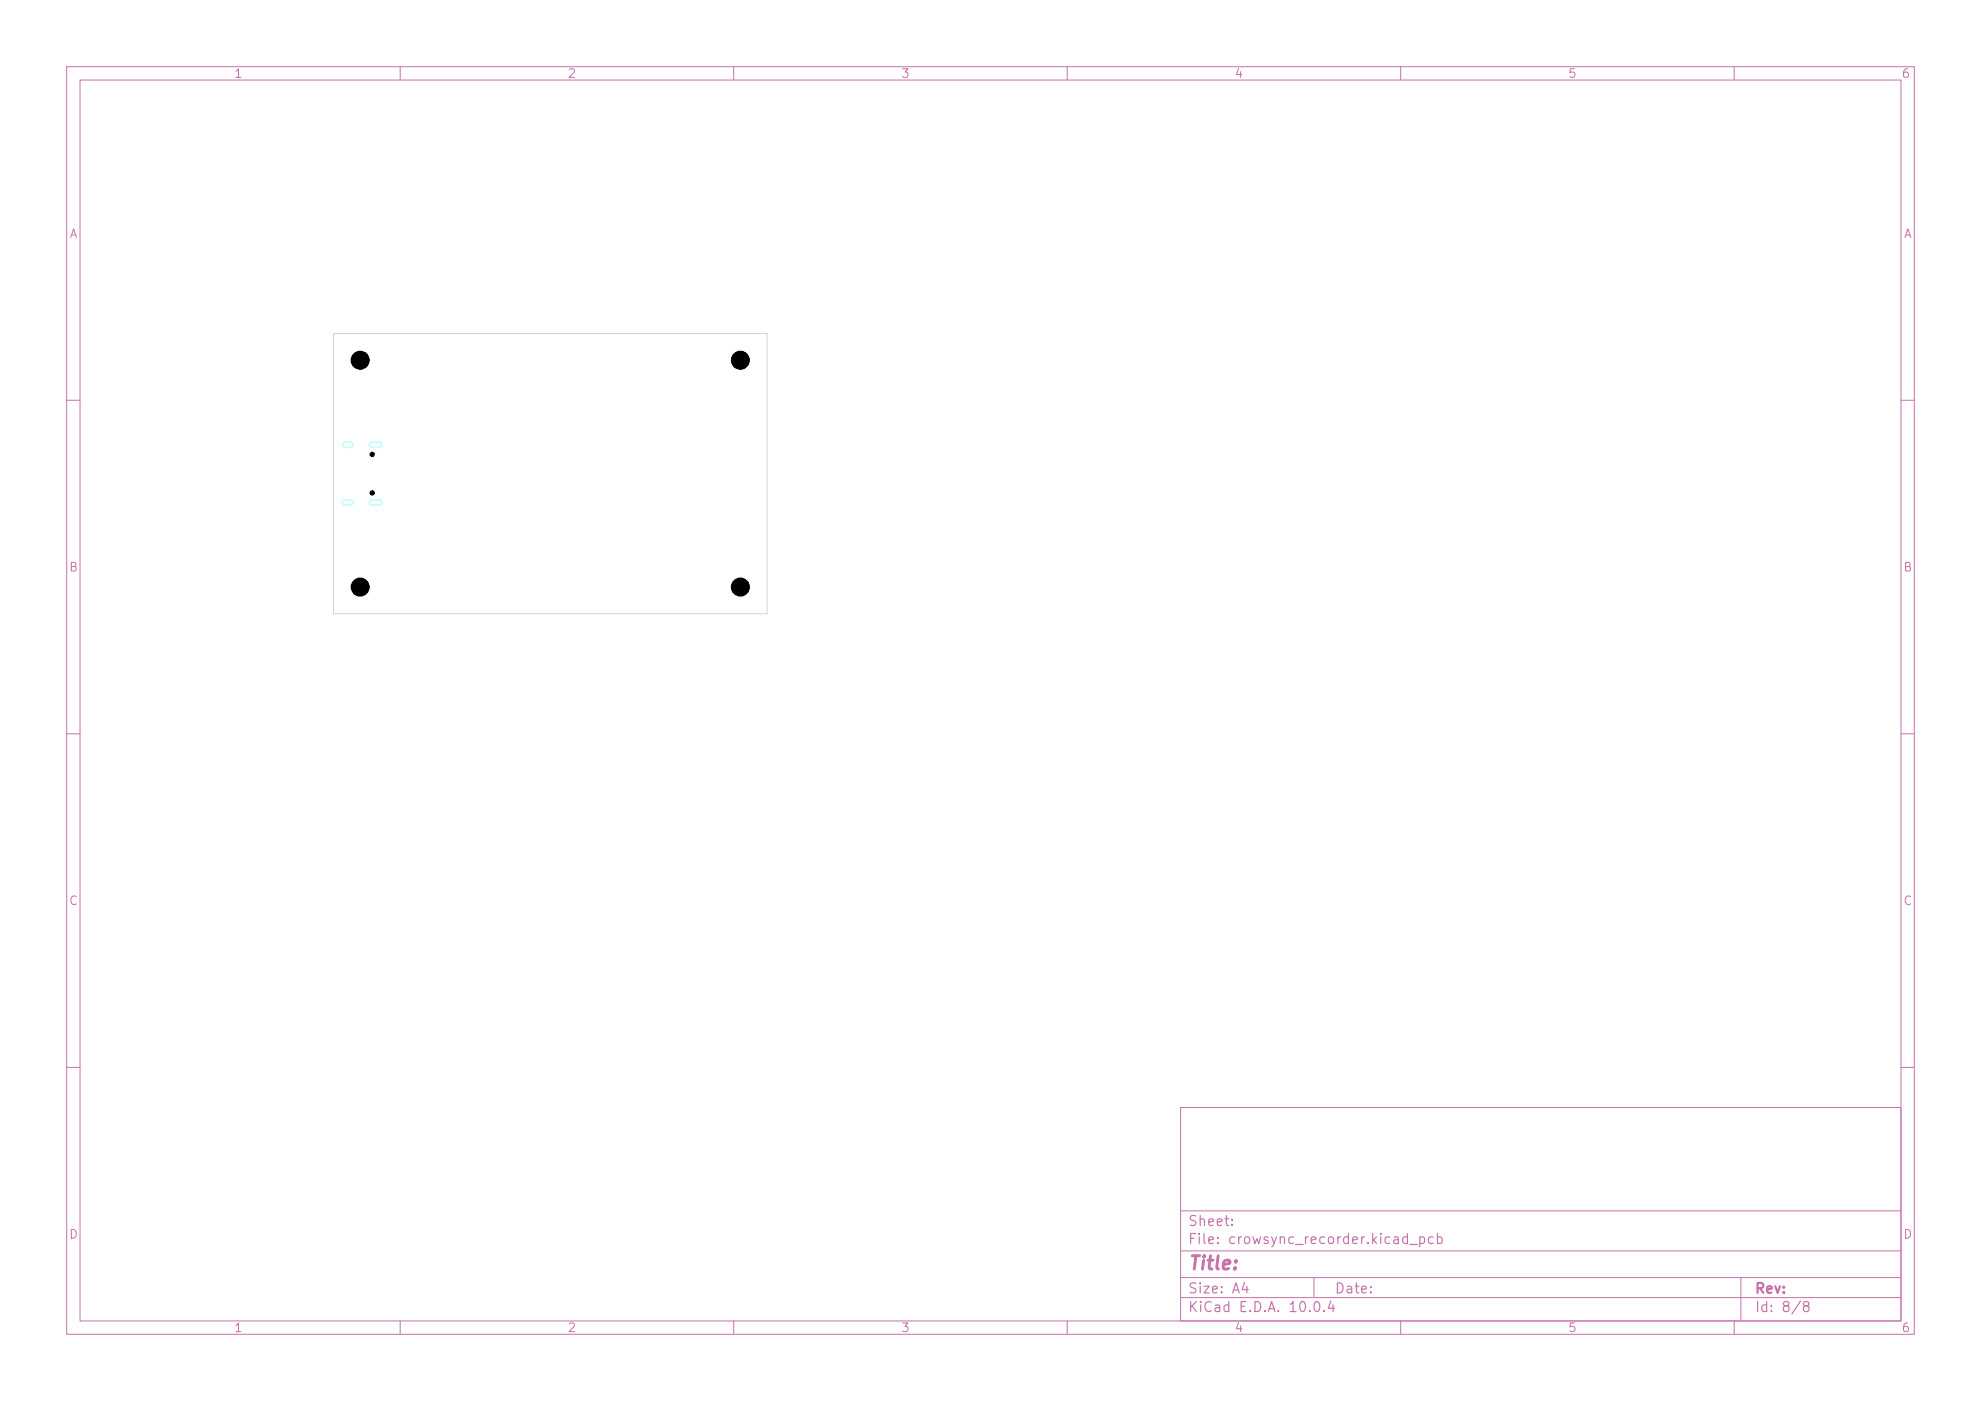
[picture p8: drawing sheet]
<svg xmlns="http://www.w3.org/2000/svg" width="297mm" height="210mm" viewBox="0 0 297 210" stroke-linecap="round" stroke-linejoin="round" font-family="sans-serif">
<defs><g id="words">
<text font-size="2" fill="#c872ab" x="178" y="190.8">Title:</text>
<g font-size="1.5" fill="#c872ab">
<text x="178" y="184.2">Sheet:</text>
<text x="178" y="186.9">File: crowsync_recorder.kicad_pcb</text>
<text x="178" y="197.1">KiCad E.D.A. 10.0.4</text>
<text x="178" y="194.3">Size: A4</text>
<text x="200" y="194.3">Date:</text>
<text x="263" y="194.3">Rev:</text>
<text x="263" y="197.1">Id: 8/8</text>
</g>
<g font-size="1.3" fill="#c872ab">
<text x="35" y="12">1</text>
<text x="85" y="12">2</text>
<text x="135" y="12">3</text>
<text x="185" y="12">4</text>
<text x="235" y="12">5</text>
<text x="285" y="12">6</text>
<text x="10.3" y="36">A</text>
<text x="285.4" y="36">A</text>
<text x="10.3" y="86">B</text>
<text x="285.3" y="86">B</text>
<text x="10.3" y="136">C</text>
<text x="285.3" y="136">C</text>
<text x="10.3" y="186">D</text>
<text x="285.3" y="186">D</text>
<text x="35" y="200">1</text>
<text x="85" y="200">2</text>
<text x="135" y="200">3</text>
<text x="185" y="200">4</text>
<text x="235" y="200">5</text>
<text x="285" y="200">6</text>
</g>
</g></defs>
<g fill="none" stroke="#c872ab" stroke-width=".15">
<path d="M10 10h277v190h-277zM12 12h273v186h-273zM60 10v2M110 10v2M160 10v2M210 10v2M260 10v2M10 60h2M285 60h2M10 110h2M285 110h2M10 160h2"/>
<path d="M177 166h108v32h-108zM285 160h2M60 198v2M110 198v2M160 198v2M177 194.5h108M177 191.5h108M177 187.5h108M177 181.5h108M197 191.5v3M210 198v2M260 198v2"/>
<path d="M261 191.5v6.5"/>
</g>
<g fill="#9afff8" stroke="#9afff8" stroke-width=".15">
<circle cx="111" cy="54" r="1.35"/>
<circle cx="111" cy="88" r="1.35"/>
<circle cx="55.8" cy="68.1" r=".33"/>
<circle cx="55.8" cy="73.9" r=".33"/>
<circle cx="54" cy="88" r="1.35"/>
<circle cx="54" cy="54" r="1.35"/>
</g>
<path d="M51.7 66.7h.8M51.7 75.3h.8M55.8 66.7h1.1M55.8 75.3h1.1" fill="none" stroke="#9afff8" stroke-width="1"/>
<path d="M50 50h65v42h-65z" fill="none" stroke="#d0d2cd" stroke-width=".15"/>
<g fill="#000" stroke="#000" stroke-width=".15">
<circle cx="54" cy="54" r="1.35"/>
<circle cx="111" cy="54" r="1.35"/>
<circle cx="55.8" cy="68.1" r=".33"/>
<circle cx="55.8" cy="73.9" r=".33"/>
<circle cx="54" cy="88" r="1.35"/>
<circle cx="111" cy="88" r="1.35"/>
</g>
<path d="M51.7 66.7h.8M51.7 75.3h.8M55.8 66.7h1.1M55.8 75.3h1.1" fill="none" stroke="#fff" stroke-width=".6"/>
<use href="#words"/>
</svg>
